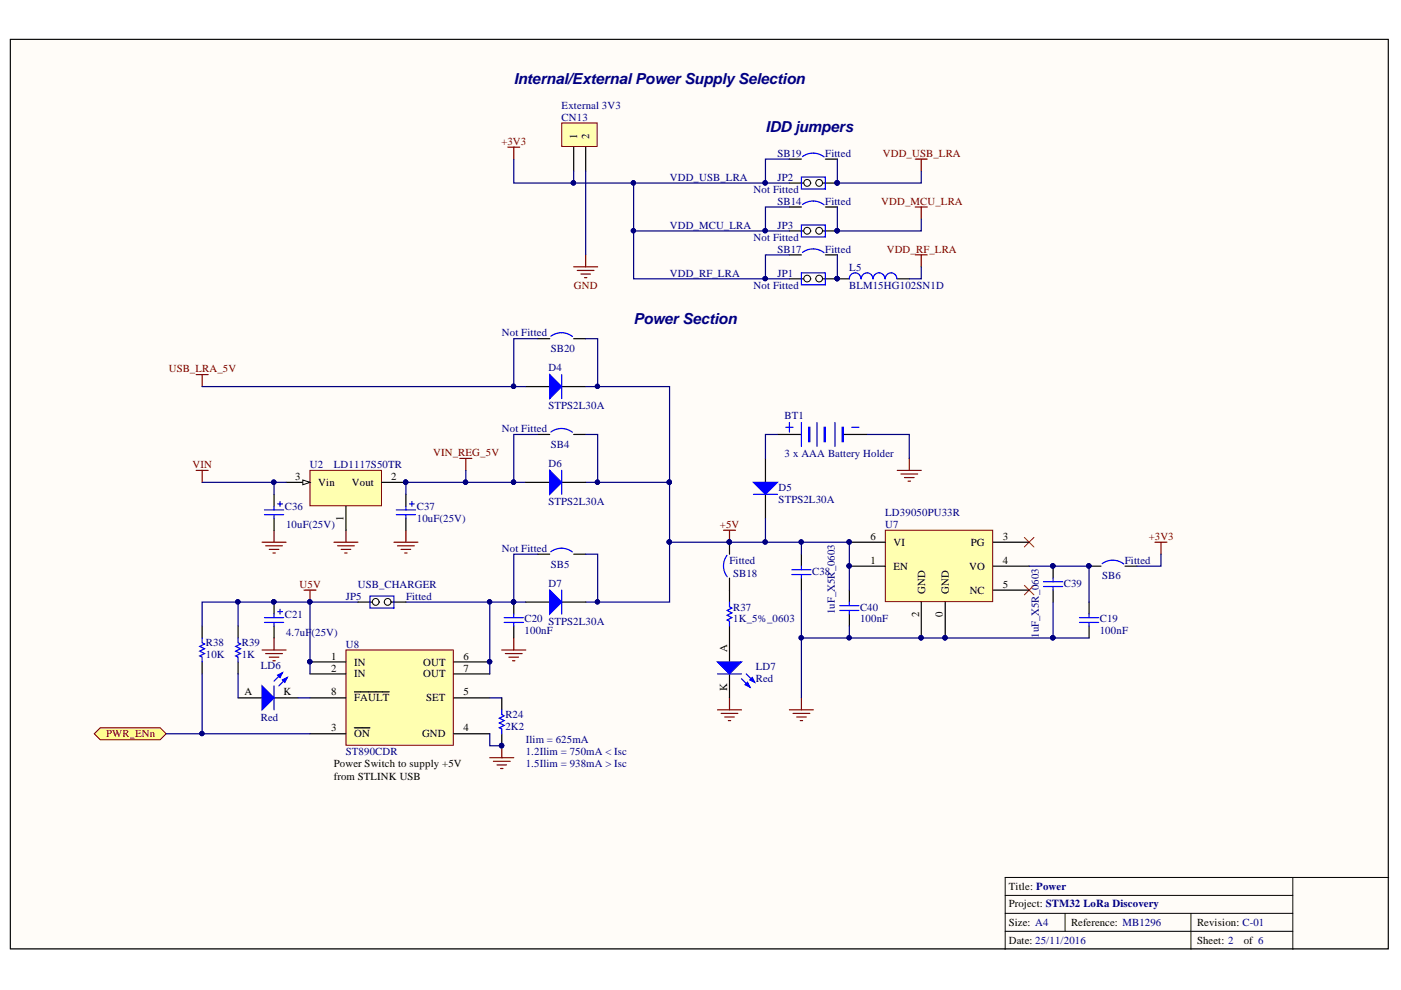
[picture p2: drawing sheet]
<svg xmlns="http://www.w3.org/2000/svg" width="297mm" height="210mm" viewBox="0 0 297 210" stroke-linecap="round" stroke-linejoin="round" font-family="sans-serif">
<defs><g id="words">
<g font-size="3.2" fill="#000080">
<text x="108.9" y="17.8">Internal/External PowerSupplySelection</text>
<text x="162.3" y="28">IDD jumpers</text>
<text x="134.3" y="68.6">PowerSection</text>
</g>
<g font-size="2.3" fill="#000080">
<text x="119.1" y="23.1">External 3V3</text>
<text x="119.1" y="25.6">CN13</text>
<text x="164.8" y="33.2">SB19</text>
<text x="175" y="33.2">Fitted</text>
<text x="142" y="38.3">VDD_USB_LRA</text>
<text x="159.8" y="40.8">Not Fitted</text>
<text x="164.8" y="38.3">JP2</text>
<text x="164.8" y="43.4">SB14</text>
<text x="175" y="43.4">Fitted</text>
<text x="142" y="48.5">VDD_MCU_LRA</text>
<text x="159.8" y="51">Not Fitted</text>
<text x="164.8" y="48.5">JP3</text>
<text x="164.8" y="53.6">SB17</text>
<text x="175" y="53.6">Fitted</text>
<text x="142" y="58.6">VDD_RF_LRA</text>
<text x="164.8" y="58.6">JP1</text>
<text x="180.1" y="57.4">L5</text>
<text x="159.8" y="61.2">Not Fitted</text>
<text x="180.1" y="61.2">BLM15HG102SN1D</text>
<text x="106.4" y="71.3">Not Fitted</text>
<text x="116.8" y="74.6">SB20</text>
<text x="116.3" y="78.7">D4</text>
<text x="116.3" y="86.8">STPS2L30A</text>
<text x="166.4" y="88.8">BT1</text>
<text x="106.4" y="91.6">Not Fitted</text>
<text x="116.8" y="94.9">SB4</text>
<text x="65.7" y="99.2">U2</text>
<text x="70.8" y="99.2">LD1117S50TR</text>
<text x="116.3" y="98.9">D6</text>
<text x="166.4" y="96.9">3 x AAA Battery Holder</text>
<text x="116.3" y="107.1">STPS2L30A</text>
<text x="165.1" y="104.1">D5</text>
<text x="165.1" y="106.6">STPS2L30A</text>
<text x="60.4" y="108.2">C36</text>
<text x="60.6" y="112">10uF(25V)</text>
<text x="88.4" y="108.2">C37</text>
<text x="88.4" y="110.7">10uF(25V)</text>
<text x="187.7" y="112">U7</text>
<text x="187.7" y="109.4">LD39050PU33R</text>
<text x="106.4" y="117">Not Fitted</text>
<text x="154.7" y="119.6">Fitted</text>
<text x="238.5" y="119.6">Fitted</text>
<text x="75.9" y="124.6">USB_CHARGER</text>
<text x="116.3" y="124.4">D7</text>
<text x="116.8" y="120.3">SB5</text>
<text x="155.4" y="122.4">SB18</text>
<text x="172.2" y="121.8">C38</text>
<text x="225.6" y="124.4">C39</text>
<text x="233.7" y="122.9">SB6</text>
<text x="60.4" y="131">C21</text>
<text x="73.3" y="127.2">JP5</text>
<text x="86.1" y="127.2">Fitted</text>
<text x="111.2" y="132">C20 STPS2L30A</text>
<text x="155.4" y="129.4">R37</text>
<text x="155.4" y="132">1K_5%_0603</text>
<text x="177" y="130.2" transform="rotate(-90 177 130.2)">1uF_X5R_0603</text>
<text x="182.3" y="129.4">C40</text>
<text x="182.3" y="132">100nF</text>
<text x="233.2" y="132">C19</text>
<text x="43.6" y="137.1">R38</text>
<text x="51.3" y="137.1">R39</text>
<text x="60.6" y="134.8">4.7uF(25V)</text>
<text x="73.3" y="137.3">U8</text>
<text x="111.2" y="134.5">100nF</text>
<text x="220.2" y="135.3" transform="rotate(-90 220.2 135.3)">1uF_X5R_0603</text>
<text x="233.2" y="134.5">100nF</text>
<text x="43.6" y="139.6">10K</text>
<text x="51.3" y="139.6">1K</text>
<text x="55.3" y="141.9">LD6</text>
<text x="160.3" y="142.1">LD7</text>
<text x="160.3" y="144.7">Red</text>
<text x="55.3" y="152.8">Red</text>
<text x="107.2" y="152.3">R24</text>
<text x="107.2" y="154.8">2K2</text>
<text x="73.3" y="160.1">ST890CDR</text>
<text x="111.5" y="157.6">Ilim = 625mA</text>
<text x="111.5" y="160.1">1.2Ilim = 750mA &lt; Isc</text>
<text x="111.5" y="162.7">1.5Ilim = 938mA &gt; Isc</text>
</g>
<g font-size="2.3">
<text x="122.4" y="29.4" transform="rotate(-90 122.4 29.4)">1</text>
<text x="124.9" y="29.4" transform="rotate(-90 124.9 29.4)">2</text>
<text x="62.6" y="101.7">3</text>
<text x="83" y="101.7">2</text>
<text x="67.5" y="103">Vin</text>
<text x="74.6" y="103">Vout</text>
<text x="72.8" y="110.5" transform="rotate(-90 72.8 110.5)">1</text>
<text x="184.5" y="119.6">1</text>
<text x="184.5" y="114.5">6</text>
<text x="189.4" y="115.8">VI</text>
<text x="205.8" y="115.8">PG</text>
<text x="212.6" y="119.6">4</text>
<text x="212.6" y="114.5">3</text>
<text x="189.4" y="120.8">EN</text>
<text x="196.1" y="125.9" transform="rotate(-90 196.1 125.9)">GND</text>
<text x="201.2" y="125.9" transform="rotate(-90 201.2 125.9)">GND</text>
<text x="205.5" y="120.8">VO</text>
<text x="205.6" y="125.9">NC</text>
<text x="212.6" y="124.6">5</text>
<text x="194.9" y="130.8" transform="rotate(-90 194.9 130.8)">2</text>
<text x="199.9" y="130.8" transform="rotate(-90 199.9 130.8)">0</text>
<text x="70.2" y="139.8">1</text>
<text x="70.2" y="142.4">2</text>
<text x="75.1" y="141.1">IN</text>
<text x="75.1" y="143.6">IN</text>
<text x="89.7" y="141.1">OUT</text>
<text x="89.7" y="143.6">OUT</text>
<text x="98.3" y="139.8">6</text>
<text x="98.3" y="142.4">7</text>
<text x="154.2" y="138.3" transform="rotate(-90 154.2 138.3)">A</text>
<text x="51.8" y="147.4">A</text>
<text x="60.1" y="147.4">K</text>
<text x="70.2" y="147.4">8</text>
<text x="75.1" y="148.7">FAULT</text>
<text x="90.3" y="148.7">SET</text>
<text x="98.3" y="147.4">5</text>
<text x="154.2" y="146.6" transform="rotate(-90 154.2 146.6)">K</text>
<text x="70.2" y="155.1">3</text>
<text x="98.3" y="155.1">4</text>
<text x="75.1" y="156.3">ON</text>
<text x="89.5" y="156.3">GND</text>
<text x="70.8" y="162.7">Power Switch to supply +5V</text>
<text x="70.8" y="165.3">from STLINK USB</text>
<text x="213.9" y="188.6">Title: Power</text>
<text x="213.9" y="196.3">Size: A4</text>
<text x="213.9" y="192.4">Project: STM32 LoRa Discovery</text>
<text x="227.1" y="196.3">Reference: MB1296</text>
<text x="253.8" y="196.3">Revision: C-01</text>
<text x="213.9" y="200.1">Date: 25/11/2016</text>
<text x="253.8" y="200.1">Sheet: 2</text>
<text x="263.7" y="200.1">of 6</text>
</g>
<g font-size="2.3" fill="#800000">
<text x="106.3" y="30.7">+3V3</text>
<text x="187.2" y="33.2">VDD_USB_LRA</text>
<text x="186.8" y="43.4">VDD_MCU_LRA</text>
<text x="188" y="53.6">VDD_RF_LRA</text>
<text x="121.7" y="61.2">GND</text>
<text x="35.8" y="78.9">USB_LRA_5V</text>
<text x="40.8" y="99.2">VIN</text>
<text x="91.8" y="96.7">VIN_REG_5V</text>
<text x="152.7" y="112">+5V</text>
<text x="243.6" y="114.5">+3V3</text>
<text x="63.5" y="124.6">U5V</text>
<text x="22.5" y="156.3">PWR_ENn</text>
</g>
</g></defs>
<path d="M2.2 8.4h292.1v192.8h-292.1z" fill="#fffcf8" stroke="#000" stroke-width=".21"/>
<path d="M213.1 189.8h61M213.1 193.7h61M213.1 197.5h61M225.8 193.7v3.8M252.5 193.7v7.6M274.1 186v15.3M294.4 186h-81.3v15.3" fill="none" stroke="#000" stroke-width=".21"/>
<g fill="none" stroke="#800000" stroke-width=".25">
<path d="M41.6 99.7h2.5M42.9 99.7v2.6M190.2 99.7h5.1M192.8 97.2v2.5M55.6 115h5M56.3 115.7h3.6M57.1 116.5h2M57.8 117.2h.6M58.1 112.4v2.6M70.8 115h5.1M71.6 115.7h3.5M72.3 116.5h2.1"/>
<path d="M73.1 117.2h.5M73.4 112.4v2.6M83.5 115h5.1M84.3 115.7h3.5M85 116.5h2.1M85.8 117.2h.5M86.1 112.4v2.6M153.4 112.4h2.5M154.7 112.4v2.6M191 100.5h3.6M191.8 101.3h2M192.5 102h.5"/>
<path d="M244.9 115h2.5M246.1 115v2.5M55.6 137.8h5M56.3 138.6h3.6M57.1 139.3h2M58.1 135.3v2.5M57.8 140.1h.6M152.1 150.5h5.1M152.9 151.3h3.5M153.7 152h2M154.4 152.8h.5M154.7 148v2.5"/>
<path d="M167.4 150.5h5.1M168.1 151.3h3.6M168.9 152h2M169.7 152.8h.5M169.9 148v2.5"/>
</g>
<g fill="#000080" stroke="#000080" stroke-width=".21">
<circle cx="154.6" cy="114.9" r=".46"/>
<circle cx="230.9" cy="120" r=".46"/>
</g>
<path d="M164.8 92.1h5.1M178.8 92.1h5.1M230.9 120h2.5M238.5 120h2.6" fill="none" stroke="#000" stroke-width=".25"/>
<g fill="none" stroke="#00f" stroke-width=".25">
<path d="M166.6 90.6h1.5M167.4 89.6v2M169.9 89.6v5.1M171.4 90.6h.3v3h-.3zM171.6 90.6v3M173.2 89.6v5.1M174.7 90.6h.3v3h-.3zM174.9 90.6v3M177 89.6v5.1M178.6 90.6h.2v3h-.2zM178.7 90.6v3M180.6 90.6h1.5"/>
<path d="M233.7 119.5a3.8 3.8 0 0 1 4.5 .1"/>
</g>
<path d="M217.2 113.9l2 2.1M219.2 113.9l-2 2.1M217.2 124.1l2 2M219.2 124.1l-2 2" fill="none" stroke="#f00" stroke-width=".21"/>
<path d="M73.4 137.8h22.7v20.2h-22.7z" fill="#ffffb0" stroke="#800000" stroke-width=".21"/>
<g fill="none" stroke="#000" stroke-width=".25">
<path d="M58.1 104.8v2.5M58.1 109.9v2.5M86.1 104.8v2.5M86.1 109.9v2.5M65.7 140.3h7.7M65.7 142.9h7.7M65.7 155.6h7.7M65.7 148h7.7M75.1 154.3h3.3M75.1 146.7h7.4M96.2 140.3h7.6M96.2 142.9h7.6"/>
<path d="M96.2 155.6h7.6M96.2 148h7.6"/>
</g>
<g fill="#000080" stroke="#000080" stroke-width=".21">
<circle cx="65.7" cy="140.3" r=".46"/>
<circle cx="103.8" cy="140.3" r=".46"/>
<circle cx="106.3" cy="158.1" r=".46"/>
<circle cx="65.7" cy="127.6" r=".46"/>
</g>
<path d="M64.5 125.1h2.5M65.7 125.1v2.6M106.4 137.8h5.1M107.1 138.6h3.6M107.9 139.3h2M108.9 135.3v2.5M106.4 158.1v2.6M108.7 140.1h.5M103.8 160.7h5.1M104.6 161.4h3.6M105.4 162.2h2M106.1 162.9h.5" fill="none" stroke="#800000" stroke-width=".25"/>
<path d="M56.1 108.1h4M56.1 109.1h4M58.1 107.3v.8M58.1 109.1v.8M58.9 106.8h1M59.4 106.3v1M84 108.1h4.1M84 109.1h4.1M86.1 107.3v.8M86.1 109.1v.8M86.8 106.8h1M87.3 106.3v1" fill="none" stroke="#00f" stroke-width=".25"/>
<path d="M65.7 99.7h15.2v7.5h-15.2z" fill="#ffffb0" stroke="#800000" stroke-width=".21"/>
<path d="M60.6 102.3h5.1" fill="none" stroke="#000" stroke-width=".25"/>
<path d="M64.2 101.8l1.5 .5-1.5 .5z" fill="#fffcf8"/>
<path d="M64.2 101.8l1.5 .5-1.5 .5z" fill="none" stroke="#000" stroke-width=".21"/>
<path d="M162.3 97.2v5.1M73.4 107.3v5.1M81 102.3h5.1M162.3 104.8v5.1" fill="none" stroke="#000" stroke-width=".25"/>
<circle cx="86" cy="102.2" r=".46" fill="#000080" stroke="#000080" stroke-width=".21"/>
<path d="M159.7 102.3h5.1l-2.5 2.5z" fill="#00f"/>
<path d="M159.7 102.3h5.1l-2.5 2.5zM159.7 104.8h5.1M154.7 127.7v1l.5 .2-1 .5 1 .5-1 .5 1 .6-1 .5 .5 .2v1" fill="none" stroke="#00f" stroke-width=".25"/>
<path d="M154.7 125.1v2.6M154.7 132.7v7.6M154.7 142.9v5.1" fill="none" stroke="#000" stroke-width=".25"/>
<path d="M152.1 140.3h5.1l-2.5 2.6z" fill="#00f"/>
<path d="M152.1 140.3h5.1l-2.5 2.6zM157.2 143.9l1.8 1.8M158.2 142.9l1.8 1.8" fill="none" stroke="#00f" stroke-width=".25"/>
<path d="M158 145.2l.5-.5 .5 1z" fill="#00f"/>
<path d="M158 145.2l.5-.5 .5 1z" fill="none" stroke="#00f" stroke-width=".25"/>
<path d="M159 144.2l.5-.6 .5 1.1z" fill="#00f"/>
<path d="M152.1 142.9h5.1M159 144.2l.5-.6 .5 1.1z" fill="none" stroke="#00f" stroke-width=".25"/>
<path d="M50.5 148h5.1M58.1 148h5.1" fill="none" stroke="#000" stroke-width=".25"/>
<path d="M55.6 145.4l2.5 2.6-2.5 2.5z" fill="#00f"/>
<path d="M55.6 145.4l2.5 2.6-2.5 2.5zM59.9 142.6l-1.8 1.8M60.9 143.6l-1.8 1.8" fill="none" stroke="#00f" stroke-width=".25"/>
<path d="M59.9 144.2l1-.6-.5 1.1z" fill="#00f"/>
<path d="M59.9 144.2l1-.6-.5 1.1z" fill="none" stroke="#00f" stroke-width=".25"/>
<path d="M58.9 143.1l1-.5-.5 1z" fill="#00f"/>
<g fill="none" stroke="#00f" stroke-width=".25">
<path d="M167.9 120.8h4M167.9 121.8h4M169.9 120v.8M169.9 121.8v.8M178 128.4h4.1M178 129.4h4.1M180.1 127.7v.7M180.1 129.4v.8M221.2 123.3h4.1M221.2 124.4h4.1M223.3 122.6v.7M223.3 124.4v.7"/>
<path d="M228.9 131h4M228.9 132h4M230.9 130.2v.8M230.9 132v.7M58.1 145.4v5.1M58.9 143.1l1-.5-.5 1z"/>
</g>
<path d="M169.9 117.5v2.5M169.9 122.6v2.5M180.1 125.1v2.6M180.1 130.2v2.5M223.3 120v2.6M223.3 125.1v2.6M230.9 127.7v2.5M230.9 132.7v2.6" fill="none" stroke="#000" stroke-width=".25"/>
<circle cx="223.2" cy="120" r=".46" fill="#000080" stroke="#000080" stroke-width=".21"/>
<path d="M187.7 112.4h22.8v15.2h-22.8z" fill="#ffffb0" stroke="#800000" stroke-width=".21"/>
<g fill="none" stroke="#000" stroke-width=".25">
<path d="M114 92.1h2.5M121.6 92.1h2.6M154.7 115v2.5M180.1 115h7.6M210.6 115h7.6M42.9 132.7v2.6M50.5 132.7v2.6M58.1 127.7v2.5M58.1 132.7v2.6M108.9 127.7v2.5M108.9 132.7v2.6M154.7 122.6v2.5"/>
<path d="M180.1 120h7.6M195.3 127.7v7.6M200.4 127.7v7.6M210.6 120h7.6M210.6 125.1h7.6M42.9 140.3v2.6M50.5 140.3v2.6M106.4 148v2.5M106.4 155.6v2.5"/>
</g>
<g fill="#000080" stroke="#000080" stroke-width=".21">
<circle cx="180" cy="120" r=".46"/>
<circle cx="195.3" cy="135.2" r=".46"/>
<circle cx="200.4" cy="135.2" r=".46"/>
<circle cx="180" cy="114.9" r=".46"/>
<circle cx="108.9" cy="127.6" r=".46"/>
<circle cx="106.3" cy="158.1" r=".46"/>
<circle cx="58" cy="127.6" r=".46"/>
<circle cx="154.6" cy="114.9" r=".46"/>
</g>
<g fill="none" stroke="#00f" stroke-width=".25">
<path d="M116.8 91.6a3.8 3.8 0 0 1 4.6 0M154.1 117.7a3.8 3.8 0 0 0 .1 4.6M42.9 135.3v1l.5 .2-1.1 .5 1.1 .6-1.1 .5 1.1 .5-1.1 .5 .6 .2v1M50.5 135.3v1l.5 .2-1 .5 1 .6-1 .5 1 .5-1 .5 .5 .2v1M56.1 131h4M56.1 132h4M58.1 130.2v.8M58.1 132v.7M58.9 129.7h1M59.4 129.2v1M106.9 131h4.1M106.9 132h4.1"/>
<path d="M108.9 130.2v.8M108.9 132v.7M106.4 150.5v1l.5 .3-1 .5 1 .5-1 .5 1 .5-1 .5 .5 .3v1"/>
</g>
<path d="M20 155.6l1.3-1.3h12.7l1.2 1.3-1.2 1.2h-12.7z" fill-rule="evenodd" fill="#ffff80" stroke="#800000" stroke-width=".21"/>
<path d="M107.7 31.2h2.5M108.9 31.2v2.5M194.1 33.7h2.5M195.3 33.7v2.6M194.1 43.9h2.5M194.1 54h2.5M195.3 43.9v2.5M195.3 54v2.6" fill="none" stroke="#800000" stroke-width=".25"/>
<path d="M119.1 26.1h7.5v4.9h-7.5z" fill="#ffffb0" stroke="#800000" stroke-width=".21"/>
<path d="M121.6 31.2v5.1M124.2 31.2v5.1M173 38.8h4.5M177.5 59.1h2.6M190.2 59.1h2.6" fill="none" stroke="#000" stroke-width=".25"/>
<path d="M121.6 56.6h5.1M122.4 57.3h3.6M123.2 58.1h2M123.9 58.9h.5M124.2 54v2.6" fill="none" stroke="#800000" stroke-width=".25"/>
<circle cx="177.5" cy="59.1" r=".46" fill="#000080" stroke="#000080" stroke-width=".21"/>
<path d="M182.5 59.1a1.22 1.22 0 0 0-1.2-1.3 1.22 1.22 0 0 0-1.2 1.3M185.1 59.1a1.22 1.22 0 0 0-1.3-1.3 1.22 1.22 0 0 0-1.2 1.3M187.6 59.1a1.23 1.23 0 0 0-1.2-1.3 1.23 1.23 0 0 0-1.3 1.3M190.1 59.1a1.22 1.22 0 0 0-1.2-1.3 1.22 1.22 0 0 0-1.2 1.3" fill="none" stroke="#00f" stroke-width=".25"/>
<circle cx="173.7" cy="38.8" r=".72" fill="#fffcf8" stroke="#000" stroke-width=".21"/>
<circle cx="177.5" cy="38.8" r=".46" fill="#000080" stroke="#000080" stroke-width=".21"/>
<path d="M167.4 38.8h4.5" fill="none" stroke="#000" stroke-width=".25"/>
<circle cx="171.1" cy="38.8" r=".72" fill="#fffcf8" stroke="#000" stroke-width=".21"/>
<path d="M169.9 37.5h5.1v2.6h-5.1z" fill="none" stroke="#00f" stroke-width=".25"/>
<circle cx="177.5" cy="38.8" r=".46" fill="#000080" stroke="#000080" stroke-width=".21"/>
<path d="M173 49h4.5" fill="none" stroke="#000" stroke-width=".25"/>
<circle cx="173.7" cy="48.9" r=".72" fill="#fffcf8" stroke="#000" stroke-width=".21"/>
<circle cx="177.5" cy="48.9" r=".46" fill="#000080" stroke="#000080" stroke-width=".21"/>
<path d="M167.4 49h4.5" fill="none" stroke="#000" stroke-width=".25"/>
<circle cx="171.1" cy="48.9" r=".72" fill="#fffcf8" stroke="#000" stroke-width=".21"/>
<path d="M169.9 47.7h5.1v2.5h-5.1z" fill="none" stroke="#00f" stroke-width=".25"/>
<circle cx="177.5" cy="48.9" r=".46" fill="#000080" stroke="#000080" stroke-width=".21"/>
<path d="M173 59.1h4.5" fill="none" stroke="#000" stroke-width=".25"/>
<circle cx="173.7" cy="59.1" r=".71" fill="#fffcf8" stroke="#000" stroke-width=".21"/>
<circle cx="177.5" cy="59.1" r=".46" fill="#000080" stroke="#000080" stroke-width=".21"/>
<path d="M167.4 59.1h4.5" fill="none" stroke="#000" stroke-width=".25"/>
<circle cx="171.1" cy="59.1" r=".71" fill="#fffcf8" stroke="#000" stroke-width=".21"/>
<path d="M169.9 57.8h5.1v2.6h-5.1zM116.8 71.3a3.8 3.8 0 0 1 4.6 0M116.8 117a3.8 3.8 0 0 1 4.6 0" fill="none" stroke="#00f" stroke-width=".25"/>
<circle cx="177.5" cy="59.1" r=".46" fill="#000080" stroke="#000080" stroke-width=".21"/>
<path d="M114 71.8h2.5M121.6 71.8h2.6M111.5 82h5M119.1 82h5.1M114 117.5h2.5M121.6 117.5h2.6" fill="none" stroke="#000" stroke-width=".25"/>
<path d="M41.6 79.4h2.5M42.9 79.4v2.6" fill="none" stroke="#800000" stroke-width=".25"/>
<path d="M116.5 79.4l2.6 2.6-2.6 2.5z" fill="#00f"/>
<path d="M170.1 33.2a3.8 3.8 0 0 1 4.6 .1M170.1 53.5a3.8 3.8 0 0 1 4.6 .1M170.1 43.4a3.8 3.8 0 0 1 4.6 0M116.5 79.4l2.6 2.6-2.6 2.5zM119.1 79.4v5.1" fill="none" stroke="#00f" stroke-width=".25"/>
<path d="M167.4 33.7h2.5M175 33.7h2.5M167.4 43.9h2.5M167.4 54h2.5M175 43.9h2.5M175 54h2.5M111.5 102.3h5M119.1 102.3h5.1" fill="none" stroke="#000" stroke-width=".25"/>
<g fill="none" stroke="#000080" stroke-width=".25">
<path d="M108.9 33.7v5.1h12.7v-2.5M121.6 38.8h12.7M124.2 36.3v17.7M167.4 33.7h-5.1v5.1M167.4 38.8h-33.1v10.2h33.1M177.5 33.7v5.1h17.8v-2.5M134.3 49v10.1h33.1M167.4 43.9h-5.1v5.1M167.4 54h-5.1v5.1M177.5 43.9v5.1h17.8v-2.6M177.5 54v5.1M195.3 56.6v2.5h-2.5"/>
<path d="M114 71.8h-5.1v10.2M124.2 71.8h2.5v10.2h-2.5M42.9 82h68.6M114 92.1h-5.1v10.2M124.2 92.1h2.5v10.2M126.7 82h15.3v20.3M164.8 92.1h-2.5v5.1M183.9 92.1h8.9v5.1M42.9 102.3h17.7M58.1 102.3v2.5M108.9 102.3h-22.8v2.5M108.9 102.3h2.6"/>
<path d="M114 117.5h-5.1v10.2h2.6M124.2 117.5h2.5v10.2h-2.5M124.2 102.3h17.8M142 115h27.9M142 115v12.7h-15.3M142 102.3v12.7M162.3 109.9v5.1M169.9 117.5v-2.5h10.2v10.1M246.1 117.5v2.5h-5M50.5 127.7v5M65.7 127.7v15.2M103.8 127.7v15.2"/>
<path d="M169.9 125.1v10.2h53.4M169.9 135.3v12.7M180.1 132.7v2.6M218.2 120h12.7v7.7M223.3 127.7v7.6M223.3 135.3h7.6M35.2 155.6h7.7M42.9 142.9v12.7h22.8M50.5 142.9v5.1M63.2 148h2.5M103.8 155.6v2.5h2.6M103.8 148h2.6"/>
</g>
<g fill="#000080" stroke="#000080" stroke-width=".21">
<circle cx="223.2" cy="135.2" r=".46"/>
<circle cx="180" cy="135.2" r=".46"/>
<circle cx="162.2" cy="114.9" r=".46"/>
<circle cx="169.9" cy="135.2" r=".46"/>
<circle cx="106.3" cy="158.1" r=".46"/>
<circle cx="42.8" cy="155.5" r=".46"/>
<circle cx="50.4" cy="127.6" r=".46"/>
<circle cx="58" cy="102.2" r=".47"/>
<circle cx="180" cy="120" r=".46"/>
<circle cx="180" cy="114.9" r=".46"/>
<circle cx="169.9" cy="114.9" r=".46"/>
<circle cx="230.9" cy="120" r=".46"/>
<circle cx="223.2" cy="120" r=".46"/>
<circle cx="195.3" cy="135.2" r=".46"/>
<circle cx="200.4" cy="135.2" r=".46"/>
<circle cx="65.7" cy="127.6" r=".46"/>
<circle cx="65.7" cy="140.3" r=".46"/>
<circle cx="103.8" cy="140.3" r=".46"/>
<circle cx="103.8" cy="127.6" r=".46"/>
<circle cx="108.9" cy="102.2" r=".46"/>
<circle cx="126.7" cy="102.2" r=".46"/>
<circle cx="134.3" cy="48.9" r=".46"/>
<circle cx="162.2" cy="59.1" r=".46"/>
<circle cx="108.9" cy="127.6" r=".46"/>
<circle cx="126.7" cy="127.6" r=".46"/>
<circle cx="141.9" cy="114.9" r=".46"/>
<circle cx="154.6" cy="114.9" r=".46"/>
<circle cx="126.7" cy="81.9" r=".46"/>
<circle cx="108.9" cy="81.9" r=".46"/>
<circle cx="141.9" cy="102.2" r=".47"/>
<circle cx="86" cy="102.2" r=".46"/>
<circle cx="98.7" cy="102.2" r=".47"/>
<circle cx="121.6" cy="38.8" r=".47"/>
<circle cx="134.3" cy="38.8" r=".46"/>
<circle cx="162.2" cy="38.8" r=".47"/>
<circle cx="162.2" cy="48.9" r=".46"/>
<circle cx="177.5" cy="38.8" r=".46"/>
<circle cx="177.5" cy="48.9" r=".46"/>
<circle cx="177.5" cy="59.1" r=".46"/>
</g>
<path d="M116.5 99.7l2.6 2.6-2.6 2.5z" fill="#00f"/>
<path d="M116.5 99.7l2.6 2.6-2.6 2.5zM119.1 99.7v5.1" fill="none" stroke="#00f" stroke-width=".25"/>
<path d="M111.5 127.7h5M119.1 127.7h5.1" fill="none" stroke="#000" stroke-width=".25"/>
<path d="M116.5 125.1l2.6 2.6-2.6 2.5z" fill="#00f"/>
<path d="M116.5 125.1l2.6 2.6-2.6 2.5zM119.1 125.1v5.1" fill="none" stroke="#00f" stroke-width=".25"/>
<path d="M75.9 127.7h-33v5M86.1 127.7h22.8" fill="none" stroke="#000080" stroke-width=".25"/>
<g fill="#000080" stroke="#000080" stroke-width=".21">
<circle cx="65.7" cy="127.6" r=".46"/>
<circle cx="58" cy="127.6" r=".46"/>
<circle cx="50.4" cy="127.6" r=".46"/>
<circle cx="103.8" cy="127.6" r=".46"/>
<circle cx="108.9" cy="127.6" r=".46"/>
</g>
<path d="M81.5 127.7h4.6" fill="none" stroke="#000" stroke-width=".25"/>
<circle cx="82.2" cy="127.6" r=".72" fill="#fffcf8" stroke="#000" stroke-width=".21"/>
<path d="M75.9 127.7h4.6" fill="none" stroke="#000" stroke-width=".25"/>
<circle cx="79.6" cy="127.6" r=".72" fill="#fffcf8" stroke="#000" stroke-width=".21"/>
<path d="M78.4 126.4h5.1v2.5h-5.1z" fill="none" stroke="#00f" stroke-width=".25"/>
<path d="M97.5 97.2h2.5M98.8 97.2v2.5" fill="none" stroke="#800000" stroke-width=".25"/>
<path d="M98.8 99.7v2.6" fill="none" stroke="#000080" stroke-width=".25"/>
<circle cx="98.7" cy="102.2" r=".47" fill="#000080" stroke="#000080" stroke-width=".21"/>
<use href="#words"/>
</svg>
